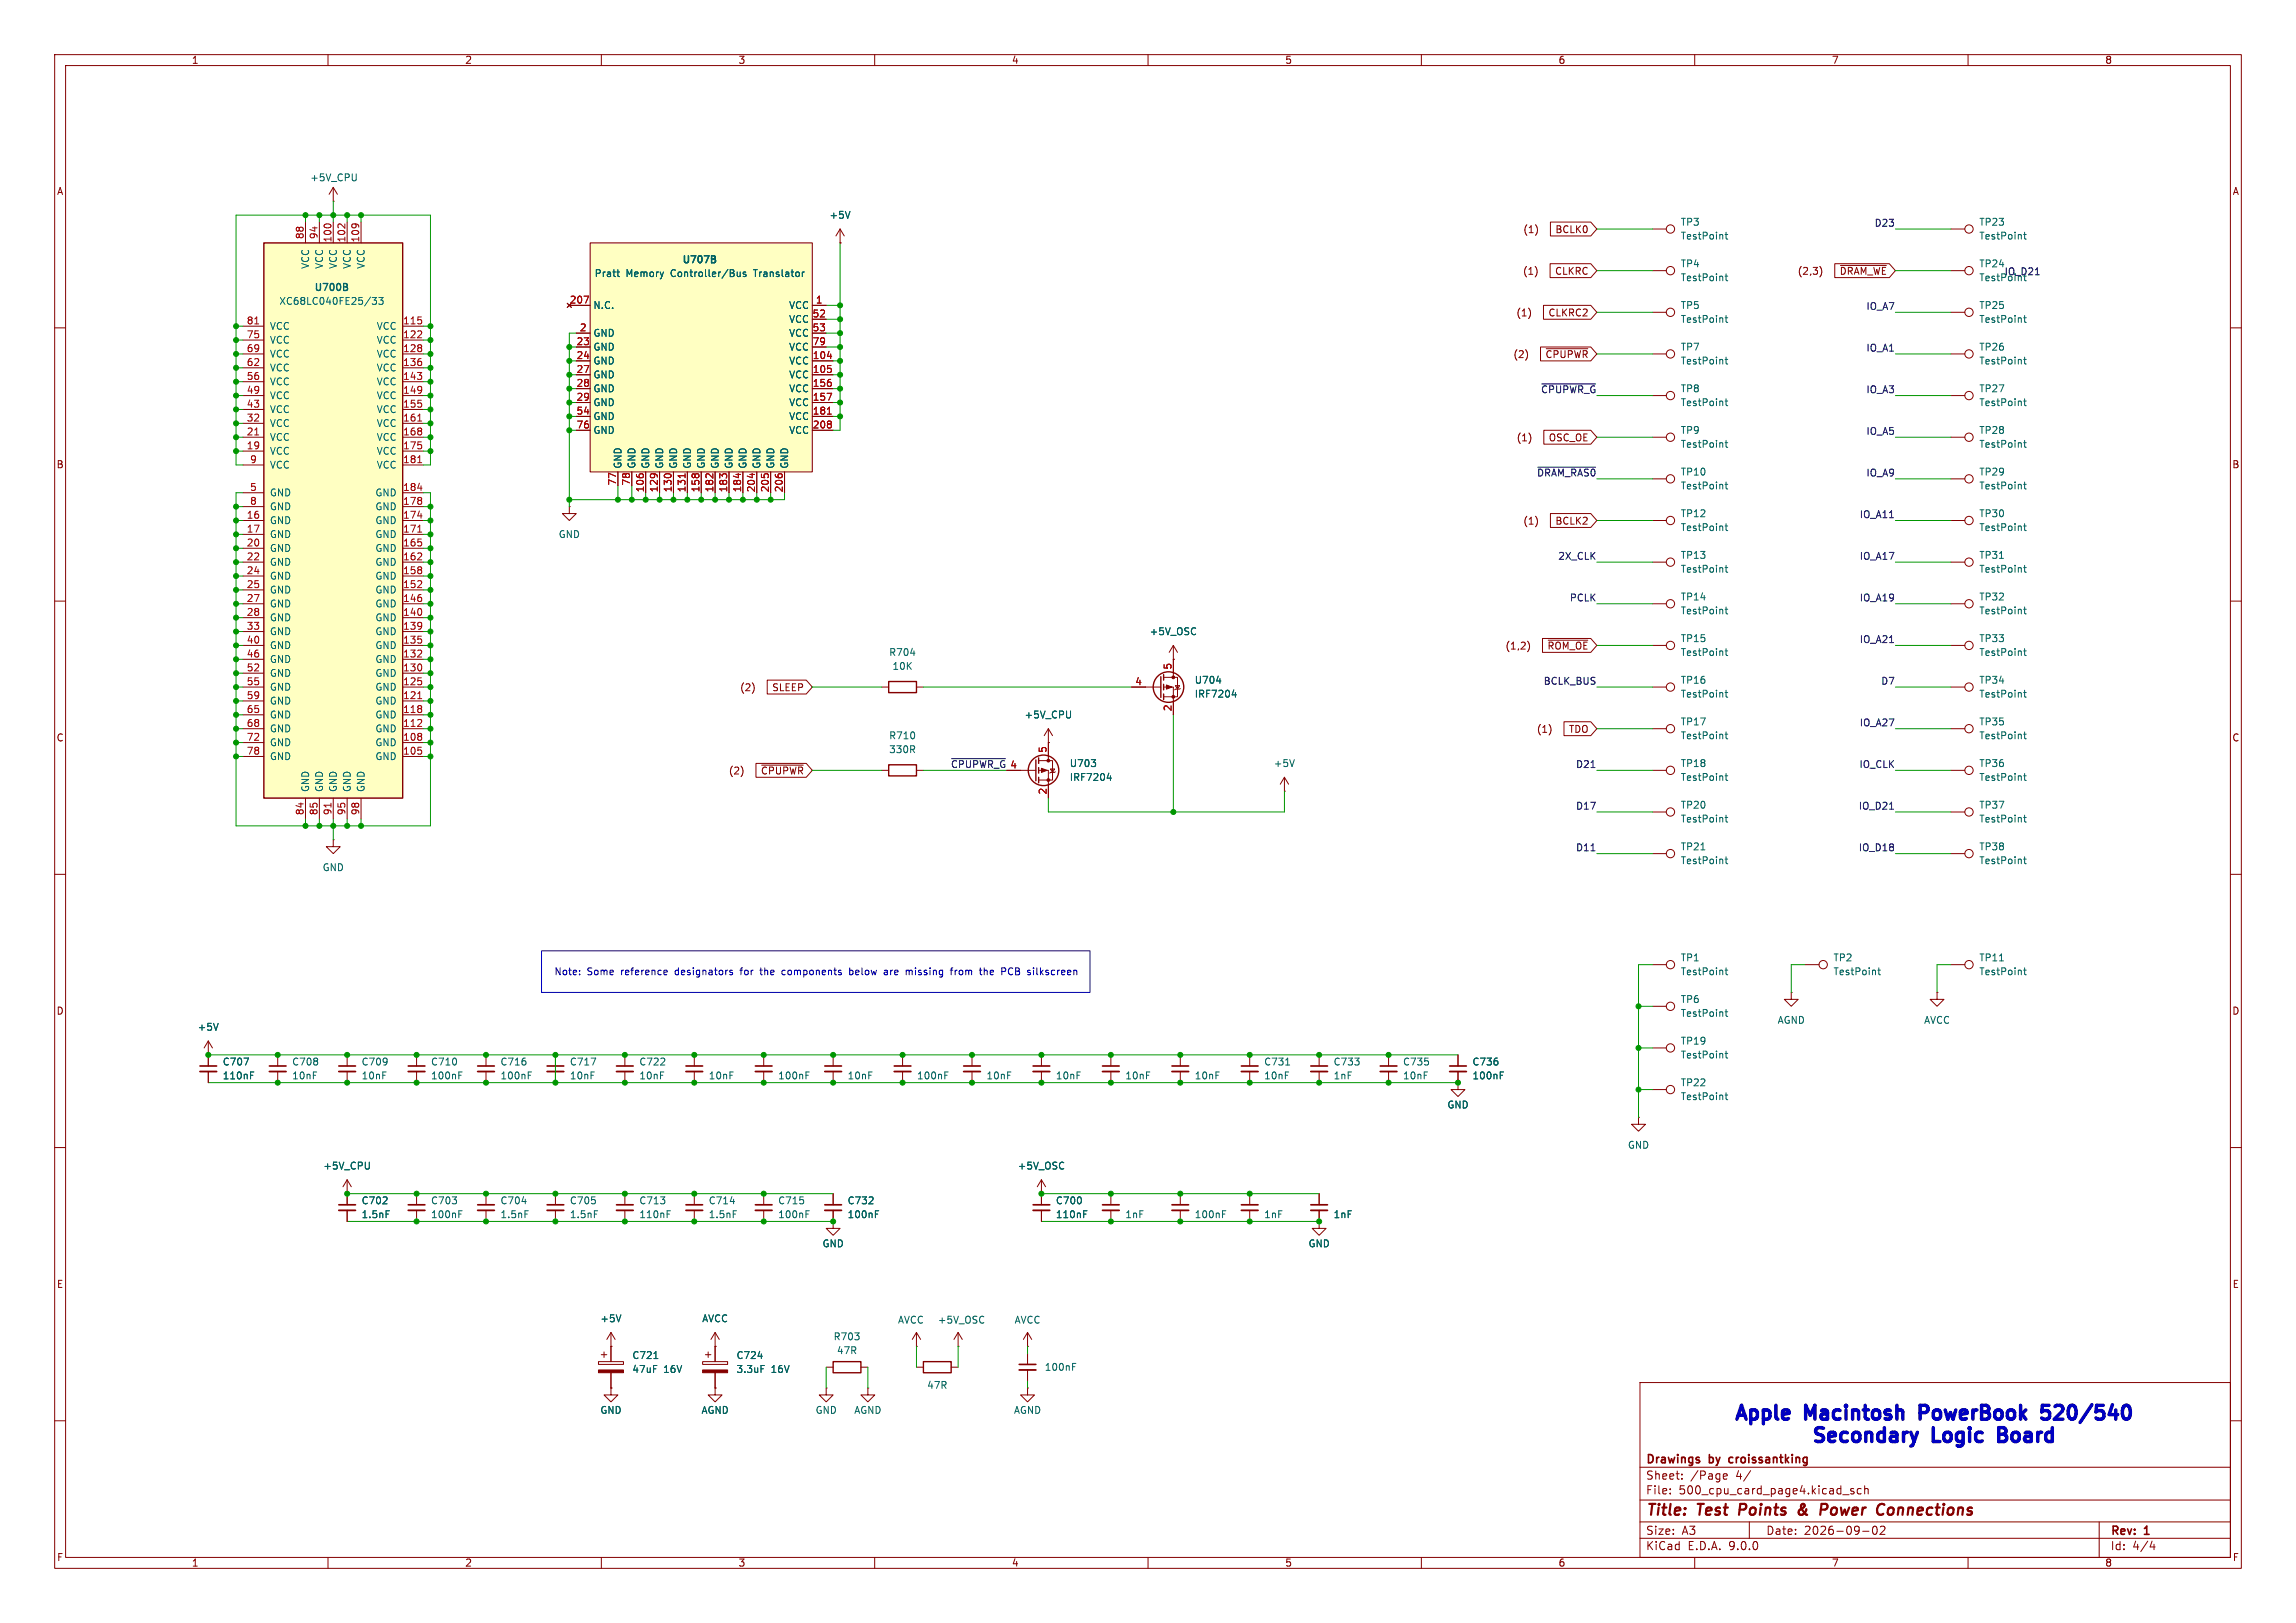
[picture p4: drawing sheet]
<svg xmlns="http://www.w3.org/2000/svg" width="420mm" height="297mm" viewBox="0 0 420 297" stroke-linecap="round" stroke-linejoin="round" font-family="sans-serif">
<defs><g id="words">
<g font-size="3.5" fill="#0000c2">
<text x="316.8" y="260.8">Apple</text>
<text x="330.4" y="260.8">Macintosh</text>
<text x="352.7" y="260.8">PowerBook</text>
<text x="376.5" y="260.8">520/540</text>
<text x="330.9" y="264.9">Secondary</text>
<text x="353.7" y="264.9">Logic</text>
<text x="367.1" y="264.9">Board</text>
</g>
<g font-size="2.8" fill="#840000">
<text x="301" y="277.9">Title:</text>
<text x="310.6" y="277.9">Test</text>
<text x="319" y="277.9">Points</text>
<text x="330.6" y="277.9">&amp;</text>
<text x="335.4" y="277.9">Power</text>
<text x="346.6" y="277.9">Connections</text>
</g>
<g font-size="2.1" fill="#840000">
<text x="301" y="268.2">Drawings</text>
<text x="312.7" y="268.2">by</text>
<text x="317" y="268.2">croissantking</text>
<text x="301" y="273.7">File:</text>
<text x="301" y="271">Sheet:</text>
<text x="307.1" y="273.7">500_cpu_card_page4.kicad_sch</text>
<text x="309.2" y="271">/Page</text>
<text x="317.6" y="271">4/</text>
<text x="301" y="281.1">Size:</text>
<text x="307.6" y="281.1">A3</text>
<text x="323" y="281.1">Date:</text>
<text x="330" y="281.1">2026-09-02</text>
<text x="386" y="281.3">Rev:</text>
<text x="392.4" y="281.3">1</text>
<text x="301" y="283.9">KiCad</text>
<text x="308.7" y="283.9">E.D.A.</text>
<text x="316.3" y="283.9">9.0.0</text>
<text x="386" y="283.9">Id:</text>
<text x="390.1" y="283.9">4/4</text>
</g>
<g font-size="1.8" fill="#840000">
<text x="35" y="11.9">1</text>
<text x="85" y="11.9">2</text>
<text x="135" y="11.9">3</text>
<text x="185" y="11.9">4</text>
<text x="235" y="11.9">5</text>
<text x="285" y="11.9">6</text>
<text x="335" y="11.9">7</text>
<text x="385" y="11.9">8</text>
<text x="10.3" y="35.9">A</text>
<text x="408.3" y="35.9">A</text>
<text x="278.5" y="42.9">(1)</text>
<text x="284.4" y="42.9">BCLK0</text>
<text x="278.5" y="50.5">(1)</text>
<text x="284.4" y="50.5">CLKRC</text>
<text x="328.7" y="50.5">(2,3)</text>
<text x="336.4" y="50.5">~{DRAM_WE}</text>
<text x="277.3" y="58.1">(1)</text>
<text x="283.2" y="58.1">CLKRC2</text>
<text x="276.7" y="65.7">(2)</text>
<text x="282.6" y="65.7">~{CPUPWR}</text>
<text x="277.3" y="81">(1)</text>
<text x="283.2" y="81">OSC_OE</text>
<text x="10.3" y="85.9">B</text>
<text x="408.2" y="85.9">B</text>
<text x="278.5" y="96.2">(1)</text>
<text x="284.4" y="96.2">BCLK2</text>
<text x="275.3" y="119.1">(1,2)</text>
<text x="283" y="119.1">~{ROM_OE}</text>
<text x="135.3" y="126.7">(2)</text>
<text x="141.2" y="126.7">SLEEP</text>
<text x="10.3" y="135.9">C</text>
<text x="281" y="134.3">(1)</text>
<text x="286.9" y="134.3">TDO</text>
<text x="408.2" y="135.9">C</text>
<text x="133.2" y="141.9">(2)</text>
<text x="139.1" y="141.9">~{CPUPWR}</text>
<text x="173.8" y="140.6">~{CPUPWR_G}</text>
<text x="10.3" y="185.9">D</text>
<text x="408.2" y="185.9">D</text>
<text x="10.3" y="235.9">E</text>
<text x="408.3" y="235.9">E</text>
<text x="10.3" y="285.9">F</text>
<text x="35" y="286.9">1</text>
<text x="85" y="286.9">2</text>
<text x="135" y="286.9">3</text>
<text x="185" y="286.9">4</text>
<text x="235" y="286.9">5</text>
<text x="285" y="286.9">6</text>
<text x="335" y="286.9">7</text>
<text x="385" y="286.9">8</text>
<text x="408.3" y="285.9">F</text>
</g>
<g font-size="1.8" fill="#006464">
<text x="56.7" y="33.4">+5V_CPU</text>
<text x="151.6" y="40.2">+5V</text>
<text x="307.3" y="41.5">TP3</text>
<text x="362" y="41.5">TP23</text>
<text x="307.3" y="44">TestPoint</text>
<text x="362" y="44">TestPoint</text>
<text x="56.7" y="49.3" transform="rotate(-90 56.7 49.3)">VCC</text>
<text x="57.3" y="53.6">U700B</text>
<text x="59.3" y="49.3" transform="rotate(-90 59.3 49.3)">VCC</text>
<text x="61.8" y="49.3" transform="rotate(-90 61.8 49.3)">VCC</text>
<text x="64.4" y="49.3" transform="rotate(-90 64.4 49.3)">VCC</text>
<text x="66.9" y="49.3" transform="rotate(-90 66.9 49.3)">VCC</text>
<text x="108.7" y="50.9">Pratt</text>
<text x="114.5" y="50.9">Memory</text>
<text x="122.8" y="50.9">Controller/Bus</text>
<text x="124.6" y="48.5">U707B</text>
<text x="138.2" y="50.9">Translator</text>
<text x="307.3" y="49.1">TP4</text>
<text x="307.3" y="51.7">TestPoint</text>
<text x="362" y="51.7">TestPoint</text>
<text x="362" y="49.1">TP24</text>
<text x="51" y="56">XC68LC040FE25/33</text>
<text x="108.4" y="56.7">N.C.</text>
<text x="144.3" y="56.7">VCC</text>
<text x="144.3" y="59.3">VCC</text>
<text x="307.3" y="56.7">TP5</text>
<text x="307.3" y="59.3">TestPoint</text>
<text x="362" y="59.3">TestPoint</text>
<text x="362" y="56.7">TP25</text>
<text x="49.3" y="60.6">VCC</text>
<text x="49.3" y="63.1">VCC</text>
<text x="49.3" y="65.6">VCC</text>
<text x="68.8" y="60.6">VCC</text>
<text x="68.8" y="65.6">VCC</text>
<text x="68.8" y="63.1">VCC</text>
<text x="108.5" y="61.8">GND</text>
<text x="108.5" y="64.4">GND</text>
<text x="144.3" y="61.8">VCC</text>
<text x="144.3" y="64.4">VCC</text>
<text x="307.3" y="64.4">TP7</text>
<text x="362" y="64.4">TP26</text>
<text x="49.3" y="68.2">VCC</text>
<text x="49.3" y="70.7">VCC</text>
<text x="68.8" y="68.2">VCC</text>
<text x="68.8" y="70.7">VCC</text>
<text x="108.5" y="66.9">GND</text>
<text x="108.5" y="69.4">GND</text>
<text x="108.5" y="72">GND</text>
<text x="144.3" y="66.9">VCC</text>
<text x="144.3" y="69.4">VCC</text>
<text x="144.3" y="72">VCC</text>
<text x="307.3" y="72">TP8</text>
<text x="307.3" y="66.9">TestPoint</text>
<text x="362" y="66.9">TestPoint</text>
<text x="362" y="72">TP27</text>
<text x="49.3" y="73.3">VCC</text>
<text x="49.3" y="75.8">VCC</text>
<text x="68.8" y="73.3">VCC</text>
<text x="68.8" y="75.8">VCC</text>
<text x="108.5" y="74.5">GND</text>
<text x="108.5" y="77.1">GND</text>
<text x="144.3" y="74.5">VCC</text>
<text x="144.3" y="77.1">VCC</text>
<text x="307.3" y="74.5">TestPoint</text>
<text x="362" y="74.5">TestPoint</text>
<text x="49.3" y="78.3">VCC</text>
<text x="49.3" y="80.9">VCC</text>
<text x="49.3" y="83.4">VCC</text>
<text x="68.8" y="78.3">VCC</text>
<text x="68.8" y="80.9">VCC</text>
<text x="68.8" y="83.4">VCC</text>
<text x="108.5" y="79.6">GND</text>
<text x="144.3" y="79.6">VCC</text>
<text x="307.3" y="79.6">TP9</text>
<text x="307.3" y="82.1">TestPoint</text>
<text x="362" y="82.1">TestPoint</text>
<text x="362" y="79.6">TP28</text>
<text x="49.3" y="86">VCC</text>
<text x="68.8" y="86">VCC</text>
<text x="113.9" y="85.9" transform="rotate(-90 113.9 85.9)">GND</text>
<text x="116.4" y="85.9" transform="rotate(-90 116.4 85.9)">GND</text>
<text x="119" y="85.9" transform="rotate(-90 119 85.9)">GND</text>
<text x="121.5" y="85.9" transform="rotate(-90 121.5 85.9)">GND</text>
<text x="124.1" y="85.9" transform="rotate(-90 124.1 85.9)">GND</text>
<text x="126.6" y="85.9" transform="rotate(-90 126.6 85.9)">GND</text>
<text x="129.1" y="85.9" transform="rotate(-90 129.1 85.9)">GND</text>
<text x="131.7" y="85.9" transform="rotate(-90 131.7 85.9)">GND</text>
<text x="134.2" y="85.9" transform="rotate(-90 134.2 85.9)">GND</text>
<text x="136.8" y="85.9" transform="rotate(-90 136.8 85.9)">GND</text>
<text x="139.3" y="85.9" transform="rotate(-90 139.3 85.9)">GND</text>
<text x="141.8" y="85.9" transform="rotate(-90 141.8 85.9)">GND</text>
<text x="144.4" y="85.9" transform="rotate(-90 144.4 85.9)">GND</text>
<text x="307.3" y="89.8">TestPoint</text>
<text x="307.3" y="87.2">TP10</text>
<text x="362" y="89.8">TestPoint</text>
<text x="362" y="87.2">TP29</text>
<text x="49.3" y="91">GND</text>
<text x="49.3" y="93.6">GND</text>
<text x="68.6" y="91">GND</text>
<text x="68.6" y="93.6">GND</text>
<text x="307.3" y="94.8">TP12</text>
<text x="362" y="94.8">TP30</text>
<text x="49.3" y="96.1">GND</text>
<text x="49.3" y="98.7">GND</text>
<text x="49.3" y="101.2">GND</text>
<text x="68.6" y="96.1">GND</text>
<text x="68.6" y="98.7">GND</text>
<text x="68.6" y="101.2">GND</text>
<text x="102.1" y="98.7">GND</text>
<text x="307.3" y="97.4">TestPoint</text>
<text x="362" y="97.4">TestPoint</text>
<text x="49.3" y="103.7">GND</text>
<text x="49.3" y="106.3">GND</text>
<text x="68.6" y="103.7">GND</text>
<text x="68.6" y="106.3">GND</text>
<text x="307.3" y="105">TestPoint</text>
<text x="307.3" y="102.5">TP13</text>
<text x="362" y="105">TestPoint</text>
<text x="362" y="102.5">TP31</text>
<text x="49.3" y="108.8">GND</text>
<text x="49.3" y="111.4">GND</text>
<text x="49.3" y="113.9">GND</text>
<text x="68.6" y="108.8">GND</text>
<text x="68.6" y="111.4">GND</text>
<text x="68.6" y="113.9">GND</text>
<text x="307.3" y="112.6">TestPoint</text>
<text x="307.3" y="110.1">TP14</text>
<text x="362" y="112.6">TestPoint</text>
<text x="362" y="110.1">TP32</text>
<text x="49.3" y="116.4">GND</text>
<text x="49.3" y="119">GND</text>
<text x="68.6" y="116.4">GND</text>
<text x="68.6" y="119">GND</text>
<text x="210.2" y="116.4">+5V_OSC</text>
<text x="307.3" y="117.7">TP15</text>
<text x="362" y="117.7">TP33</text>
<text x="49.3" y="124.1">GND</text>
<text x="49.3" y="121.5">GND</text>
<text x="68.6" y="121.5">GND</text>
<text x="68.6" y="124.1">GND</text>
<text x="162.5" y="120.2">R704</text>
<text x="163.2" y="122.8">10K</text>
<text x="218.4" y="125.3">U704</text>
<text x="307.3" y="120.2">TestPoint</text>
<text x="307.3" y="125.3">TP16</text>
<text x="362" y="120.2">TestPoint</text>
<text x="362" y="125.3">TP34</text>
<text x="49.3" y="126.6">GND</text>
<text x="49.3" y="129.1">GND</text>
<text x="49.3" y="131.7">GND</text>
<text x="68.6" y="126.6">GND</text>
<text x="68.6" y="129.1">GND</text>
<text x="68.6" y="131.7">GND</text>
<text x="187.3" y="131.7">+5V_CPU</text>
<text x="218.4" y="127.9">IRF7204</text>
<text x="307.3" y="127.9">TestPoint</text>
<text x="362" y="127.9">TestPoint</text>
<text x="49.3" y="134.2">GND</text>
<text x="49.3" y="136.8">GND</text>
<text x="68.6" y="134.2">GND</text>
<text x="68.6" y="136.8">GND</text>
<text x="162.5" y="135.5">R710</text>
<text x="307.3" y="135.5">TestPoint</text>
<text x="307.3" y="132.9">TP17</text>
<text x="362" y="135.5">TestPoint</text>
<text x="362" y="132.9">TP35</text>
<text x="49.3" y="139.3">GND</text>
<text x="68.6" y="139.3">GND</text>
<text x="162.5" y="138">330R</text>
<text x="195.6" y="140.6">U703</text>
<text x="195.6" y="143.1">IRF7204</text>
<text x="232.9" y="140.6">+5V</text>
<text x="307.3" y="143.1">TestPoint</text>
<text x="307.3" y="140.6">TP18</text>
<text x="362" y="143.1">TestPoint</text>
<text x="362" y="140.6">TP36</text>
<text x="56.7" y="145" transform="rotate(-90 56.7 145)">GND</text>
<text x="59.3" y="145" transform="rotate(-90 59.3 145)">GND</text>
<text x="61.8" y="145" transform="rotate(-90 61.8 145)">GND</text>
<text x="64.4" y="145" transform="rotate(-90 64.4 145)">GND</text>
<text x="66.9" y="145" transform="rotate(-90 66.9 145)">GND</text>
<text x="307.3" y="148.2">TP20</text>
<text x="362" y="148.2">TP37</text>
<text x="307.3" y="150.7">TestPoint</text>
<text x="307.3" y="155.8">TP21</text>
<text x="362" y="150.7">TestPoint</text>
<text x="362" y="155.8">TP38</text>
<text x="58.9" y="159.6">GND</text>
<text x="307.3" y="158.3">TestPoint</text>
<text x="362" y="158.3">TestPoint</text>
<text x="307.3" y="176.1">TP1</text>
<text x="307.3" y="178.7">TestPoint</text>
<text x="335.3" y="176.1">TP2</text>
<text x="335.3" y="178.7">TestPoint</text>
<text x="362" y="178.7">TestPoint</text>
<text x="362" y="176.1">TP11</text>
<text x="307.3" y="183.7">TP6</text>
<text x="36.1" y="188.8">+5V</text>
<text x="307.3" y="186.3">TestPoint</text>
<text x="307.3" y="191.4">TP19</text>
<text x="325.1" y="187.6">AGND</text>
<text x="351.9" y="187.6">AVCC</text>
<text x="40.6" y="195.2">C707</text>
<text x="40.6" y="197.7">110nF</text>
<text x="53.3" y="195.2">C708</text>
<text x="53.3" y="197.7">10nF</text>
<text x="66" y="195.2">C709</text>
<text x="66" y="197.7">10nF</text>
<text x="78.7" y="195.2">C710</text>
<text x="78.7" y="197.7">100nF</text>
<text x="91.4" y="195.2">C716</text>
<text x="91.4" y="197.7">100nF</text>
<text x="104.1" y="195.2">C717</text>
<text x="104.1" y="197.7">10nF</text>
<text x="116.8" y="195.2">C722</text>
<text x="116.8" y="197.7">10nF</text>
<text x="129.5" y="197.7">10nF</text>
<text x="142.2" y="197.7">100nF</text>
<text x="154.9" y="197.7">10nF</text>
<text x="167.6" y="197.7">100nF</text>
<text x="180.3" y="197.7">10nF</text>
<text x="193" y="197.7">10nF</text>
<text x="205.7" y="197.7">10nF</text>
<text x="218.4" y="197.7">10nF</text>
<text x="231.1" y="195.2">C731</text>
<text x="231.1" y="197.7">10nF</text>
<text x="243.8" y="195.2">C733</text>
<text x="243.8" y="197.7">1nF</text>
<text x="256.5" y="195.2">C735</text>
<text x="256.5" y="197.7">10nF</text>
<text x="269.2" y="195.2">C736</text>
<text x="269.2" y="197.7">100nF</text>
<text x="307.3" y="193.9">TestPoint</text>
<text x="264.7" y="203">GND</text>
<text x="307.3" y="201.5">TestPoint</text>
<text x="307.3" y="199">TP22</text>
<text x="59" y="214.2">+5V_CPU</text>
<text x="186.1" y="214.2">+5V_OSC</text>
<text x="297.7" y="210.4">GND</text>
<text x="66" y="220.6">C702</text>
<text x="78.7" y="220.6">C703</text>
<text x="91.4" y="220.6">C704</text>
<text x="104.1" y="220.6">C705</text>
<text x="116.8" y="220.6">C713</text>
<text x="129.5" y="220.6">C714</text>
<text x="142.2" y="220.6">C715</text>
<text x="154.9" y="220.6">C732</text>
<text x="193" y="220.6">C700</text>
<text x="66" y="223.1">1.5nF</text>
<text x="78.7" y="223.1">100nF</text>
<text x="91.4" y="223.1">1.5nF</text>
<text x="104.1" y="223.1">1.5nF</text>
<text x="116.8" y="223.1">110nF</text>
<text x="129.5" y="223.1">1.5nF</text>
<text x="142.2" y="223.1">100nF</text>
<text x="154.9" y="223.1">100nF</text>
<text x="193" y="223.1">110nF</text>
<text x="205.7" y="223.1">1nF</text>
<text x="218.4" y="223.1">100nF</text>
<text x="231.1" y="223.1">1nF</text>
<text x="243.8" y="223.1">1nF</text>
<text x="150.4" y="228.4">GND</text>
<text x="239.3" y="228.4">GND</text>
<text x="109.7" y="242.2">+5V</text>
<text x="128.3" y="242.2">AVCC</text>
<text x="152.4" y="245.5">R703</text>
<text x="164.2" y="242.4">AVCC</text>
<text x="171.5" y="242.4">+5V_OSC</text>
<text x="185.5" y="242.4">AVCC</text>
<text x="115.6" y="248.9">C721</text>
<text x="115.6" y="251.4">47uF</text>
<text x="121.4" y="251.4">16V</text>
<text x="134.6" y="248.9">C724</text>
<text x="134.6" y="251.4">3.3uF</text>
<text x="141.1" y="251.4">16V</text>
<text x="153" y="248">47R</text>
<text x="191" y="251.1">100nF</text>
<text x="169.5" y="254.4">47R</text>
<text x="109.7" y="258.9">GND</text>
<text x="128.2" y="258.9">AGND</text>
<text x="149.1" y="258.9">GND</text>
<text x="156.2" y="258.9">AGND</text>
<text x="185.4" y="258.9">AGND</text>
</g>
<g font-size="1.8" fill="#0f0f0f">
<text x="342.8" y="41.6">D23</text>
<text x="366.6" y="50.5">IO_D21</text>
<text x="341.3" y="56.8">IO_A7</text>
<text x="341.3" y="64.4">IO_A1</text>
<text x="281.8" y="72">~{CPUPWR_G}</text>
<text x="341.3" y="72">IO_A3</text>
<text x="341.3" y="79.7">IO_A5</text>
<text x="281.1" y="87.3">~{DRAM_RAS0}</text>
<text x="341.3" y="87.3">IO_A9</text>
<text x="340.1" y="94.9">IO_A11</text>
<text x="284.9" y="102.5">2X_CLK</text>
<text x="340.1" y="102.5">IO_A17</text>
<text x="287.1" y="110.1">PCLK</text>
<text x="340.1" y="110.1">IO_A19</text>
<text x="340.1" y="117.8">IO_A21</text>
<text x="282.3" y="125.4">BCLK_BUS</text>
<text x="344" y="125.4">D7</text>
<text x="340.1" y="133">IO_A27</text>
<text x="288.2" y="140.6">D21</text>
<text x="340" y="140.6">IO_CLK</text>
<text x="288.2" y="148.2">D17</text>
<text x="339.9" y="148.2">IO_D21</text>
<text x="288.2" y="155.9">D11</text>
<text x="339.9" y="155.9">IO_D18</text>
</g>
<g font-size="1.8" fill="#a90000">
<text x="55.6" y="43.9" transform="rotate(-90 55.6 43.9)">88</text>
<text x="58.2" y="43.9" transform="rotate(-90 58.2 43.9)">94</text>
<text x="60.7" y="44.5" transform="rotate(-90 60.7 44.5)">100</text>
<text x="63.2" y="44.5" transform="rotate(-90 63.2 44.5)">102</text>
<text x="65.8" y="44.5" transform="rotate(-90 65.8 44.5)">109</text>
<text x="45" y="59.4">81</text>
<text x="73.6" y="59.4">115</text>
<text x="104.1" y="55.6">207</text>
<text x="148.5" y="58.2">52</text>
<text x="149.2" y="55.6">1</text>
<text x="45" y="62">75</text>
<text x="45" y="64.5">69</text>
<text x="73.6" y="64.5">128</text>
<text x="73.6" y="62">122</text>
<text x="105.4" y="63.2">23</text>
<text x="105.4" y="65.8">24</text>
<text x="106" y="60.7">2</text>
<text x="148.5" y="60.7">53</text>
<text x="148.5" y="63.2">79</text>
<text x="148.6" y="65.8">104</text>
<text x="45" y="67.1">62</text>
<text x="45" y="69.6">56</text>
<text x="73.6" y="67.1">136</text>
<text x="73.6" y="69.6">143</text>
<text x="105.4" y="68.3">27</text>
<text x="105.4" y="70.9">28</text>
<text x="148.6" y="68.3">105</text>
<text x="148.6" y="70.9">156</text>
<text x="45" y="72.1">49</text>
<text x="45" y="74.7">43</text>
<text x="45" y="77.2">32</text>
<text x="73.6" y="72.1">149</text>
<text x="73.6" y="74.7">155</text>
<text x="73.6" y="77.2">161</text>
<text x="105.4" y="73.4">29</text>
<text x="105.4" y="75.9">54</text>
<text x="148.6" y="73.4">157</text>
<text x="148.6" y="75.9">181</text>
<text x="45" y="79.8">21</text>
<text x="45" y="82.3">19</text>
<text x="73.6" y="79.8">168</text>
<text x="73.6" y="82.3">175</text>
<text x="105.4" y="78.5">76</text>
<text x="148.6" y="78.5">208</text>
<text x="45.6" y="84.8">9</text>
<text x="45.6" y="89.9">5</text>
<text x="73.6" y="84.8">181</text>
<text x="73.6" y="89.9">184</text>
<text x="112.8" y="88.9" transform="rotate(-90 112.8 88.9)">77</text>
<text x="115.3" y="88.9" transform="rotate(-90 115.3 88.9)">78</text>
<text x="45" y="95">16</text>
<text x="45.6" y="92.5">8</text>
<text x="73.6" y="92.5">178</text>
<text x="73.6" y="95">174</text>
<text x="117.9" y="90.2" transform="rotate(-90 117.9 90.2)">106</text>
<text x="120.4" y="90.2" transform="rotate(-90 120.4 90.2)">129</text>
<text x="122.9" y="90.2" transform="rotate(-90 122.9 90.2)">130</text>
<text x="125.5" y="90.2" transform="rotate(-90 125.5 90.2)">131</text>
<text x="128" y="90.2" transform="rotate(-90 128 90.2)">158</text>
<text x="130.6" y="90.2" transform="rotate(-90 130.6 90.2)">182</text>
<text x="133.1" y="90.2" transform="rotate(-90 133.1 90.2)">183</text>
<text x="135.6" y="90.2" transform="rotate(-90 135.6 90.2)">184</text>
<text x="138.2" y="90.2" transform="rotate(-90 138.2 90.2)">204</text>
<text x="140.7" y="90.2" transform="rotate(-90 140.7 90.2)">205</text>
<text x="143.3" y="90.2" transform="rotate(-90 143.3 90.2)">206</text>
<text x="45" y="97.5">17</text>
<text x="45" y="100.1">20</text>
<text x="73.6" y="97.5">171</text>
<text x="73.6" y="100.1">165</text>
<text x="45" y="102.6">22</text>
<text x="45" y="105.2">24</text>
<text x="45" y="107.7">25</text>
<text x="73.6" y="102.6">162</text>
<text x="73.6" y="105.2">158</text>
<text x="73.6" y="107.7">152</text>
<text x="45" y="110.2">27</text>
<text x="45" y="112.8">28</text>
<text x="73.6" y="110.2">146</text>
<text x="73.6" y="112.8">140</text>
<text x="45" y="115.3">33</text>
<text x="45" y="117.9">40</text>
<text x="73.6" y="115.3">139</text>
<text x="73.6" y="117.9">135</text>
<text x="45" y="122.9">52</text>
<text x="45" y="125.5">55</text>
<text x="45" y="120.4">46</text>
<text x="73.6" y="120.4">132</text>
<text x="73.6" y="122.9">130</text>
<text x="73.6" y="125.5">125</text>
<text x="207.6" y="125.5">4</text>
<text x="214.4" y="122.6" transform="rotate(-90 214.4 122.6)">5</text>
<text x="45" y="128">59</text>
<text x="45" y="130.6">65</text>
<text x="73.6" y="128">121</text>
<text x="73.6" y="130.6">118</text>
<text x="214.4" y="130.2" transform="rotate(-90 214.4 130.2)">2</text>
<text x="45" y="133.1">68</text>
<text x="45" y="135.6">72</text>
<text x="73.6" y="133.1">112</text>
<text x="73.6" y="135.6">108</text>
<text x="191.5" y="137.9" transform="rotate(-90 191.5 137.9)">5</text>
<text x="45" y="138.2">78</text>
<text x="73.6" y="138.2">105</text>
<text x="184.7" y="140.7">4</text>
<text x="55.6" y="149.3" transform="rotate(-90 55.6 149.3)">84</text>
<text x="58.2" y="149.3" transform="rotate(-90 58.2 149.3)">85</text>
<text x="60.7" y="149.3" transform="rotate(-90 60.7 149.3)">91</text>
<text x="63.2" y="149.3" transform="rotate(-90 63.2 149.3)">95</text>
<text x="65.8" y="149.3" transform="rotate(-90 65.8 149.3)">98</text>
<text x="191.5" y="145.5" transform="rotate(-90 191.5 145.5)">2</text>
</g>
<g font-size="1.8" fill="#0000c2">
<text x="101.3" y="178.7">Note:</text>
<text x="107.4" y="178.7">Some</text>
<text x="113.7" y="178.7">reference</text>
<text x="123.8" y="178.7">designators</text>
<text x="135.9" y="178.7">for</text>
<text x="139.8" y="178.7">the</text>
<text x="143.9" y="178.7">components</text>
<text x="156.4" y="178.7">below</text>
<text x="163" y="178.7">are</text>
<text x="167.2" y="178.7">missing</text>
<text x="175.6" y="178.7">from</text>
<text x="181.1" y="178.7">the</text>
<text x="185.3" y="178.7">PCB</text>
<text x="190.3" y="178.7">silkscreen</text>
</g>
</g></defs>
<g fill="none" stroke="#840000" stroke-width=".18">
<path d="M10 10h400v277h-400zM12 12h396v273h-396zM60 10v2M110 10v2M160 10v2M210 10v2M260 10v2M310 10v2M360 10v2M302.3 49.5h2.5M302.3 57.2h2.5M302.3 41.9h2.5"/>
<path d="M356.9 49.5h2.5M356.9 57.2h2.5M356.9 41.9h2.5M10 60h2M302.3 72.4h2.5M302.3 64.8h2.5M408 60h2M104.1 92.7v1.3h1.3l-1.3 1.3-1.2-1.3h1.2M104.1 92.7h.1M302.3 80h2.5M302.3 95.3h2.5M302.3 87.6h2.5"/>
<path d="M10 110h2M302.3 102.9h2.5M302.3 110.5h2.5M302.3 118.1h2.5M356.9 118.1h2.5M408 110h2M302.3 125.7h2.5M302.3 133.4h2.5M356.9 125.7h2.5M356.9 133.4h2.5M10 160h2M61 153.7v1.2h1.2l-1.2 1.3-1.3-1.3h1.3"/>
<path d="M61 153.7h.1M234.9 144.8h.1M234.9 142.2l-.7 1.3M234.9 142.2l.8 1.3M234.9 142.2v2.6M302.3 141h2.5M302.3 148.6h2.5M302.3 156.2h2.5M356.9 141h2.5M356.9 148.6h2.5M356.9 156.2h2.5M408 160h2"/>
<path d="M302.3 176.5h2.5M330.2 176.5h2.5M356.9 176.5h2.5M38.1 193h.1M38.1 190.5v4.6M38.1 196.1v2M38.1 190.5l-.8 1.3M38.1 190.5l.8 1.3M50.8 193v2.1M50.8 196.1v2M63.5 193v2.1M63.5 196.1v2"/>
<path d="M76.2 193v2.1M76.2 196.1v2M88.9 193v2.1M88.9 196.1v2M101.6 193v2.1M101.6 196.1v2M114.3 193v2.1M114.3 196.1v2M127 193v2.1M127 196.1v2M152.4 193v2.1M152.4 196.1v2"/>
<path d="M165.1 193v2.1M165.1 196.1v2M177.8 193v2.1M177.8 196.1v2M215.9 193v2.1M215.9 196.1v2M228.6 193v2.1M228.6 196.1v2M241.3 193v2.1M241.3 196.1v2M254 193v2.1M254 196.1v2"/>
<path d="M266.7 198.1v1.3h1.3l-1.3 1.3-1.3-1.3h1.3M266.7 198.1h.1M266.7 193v2.1M266.7 196.1v2M302.3 184.2h2.5M302.3 191.8h2.5M302.3 199.4h2.5M327.7 181.6v1.3h1.2l-1.2 1.3-1.3-1.3h1.3M327.7 181.6h.1M354.3 181.6v1.3h1.3l-1.3 1.3-1.2-1.3h1.2M354.3 181.6h.1M10 210h2"/>
<path d="M63.5 218.4h.1M63.5 215.9v4.6M63.5 215.9l-.8 1.3M63.5 215.9l.8 1.3M76.2 218.4v2.1M88.9 218.4v2.1M101.6 218.4v2.1M114.3 218.4v2.1M127 218.4v2.1M139.7 218.4v2.1M152.4 218.4v2.1M190.5 218.4h.1"/>
<path d="M190.5 215.9l-.8 1.3M190.5 215.9l.8 1.3M190.5 215.9v4.6M215.9 218.4v2.1M228.6 218.4v2.1M241.3 218.4v2.1M299.7 204.5v1.2h1.3l-1.3 1.3-1.3-1.3h1.3M299.7 204.5h.1M408 210h2M63.5 221.5v2M76.2 221.5v2M88.9 221.5v2"/>
<path d="M101.6 221.5v2M114.3 221.5v2M127 221.5v2M139.7 221.5v2M152.4 223.5v1.3h1.3l-1.3 1.3-1.3-1.3h1.3M152.4 223.5h.1M152.4 221.5v2M190.5 221.5v2M215.9 221.5v2M228.6 221.5v2M241.3 223.5v1.3h1.3l-1.3 1.3-1.3-1.3h1.3M241.3 223.5h.1"/>
<path d="M241.3 221.5v2M300 253h108v32h-108zM10 260h2M300 278.5h108M300 274.5h108M300 268.5h108M305.5 273.2v.2M305.5 272.5v.1M307.7 270.5v.2M307.7 269.8v.1M315.3 270.6h.6M315.3 269.8l.4-.1 .2 .3-.7 .2"/>
<path d="M320 278.5v3M320.2 269.1l-1.3 1.9M337.1 273.5h1.1M339.1 272.5l-.4-.1-.2 .2 .1 .2 .5 .2v.3h-.6M340.4 272.5l-.4-.1-.3 .3v.4l.2 .2h.5M341.1 272.5l.2-.1 .4 .1v.9M341.1 271.9v1.5M342.7 279.4l.2-.1a.8 .8 0 0 1 .5 .7 .8 .8 0 0 1-.5 .8l-.2-.2-.2-.4zM343.9 279.4l.6-.1 .2 .1 .1 .3-.9 1.1h.9M384 278.5v6.5M408 260h2M60 285v2"/>
<path d="M110 285v2M160 285v2M210 285v2M260 285v2M300 281.5h108M310 285v2M340.7 280.2h1.2M360 285v2M393.7 282l-.4 1.1h.9M394 282.6v1"/>
<circle cx="305.6" cy="57.1" r=".76"/>
<circle cx="305.6" cy="49.5" r=".76"/>
<circle cx="305.6" cy="41.9" r=".76"/>
<circle cx="360.2" cy="49.5" r=".76"/>
<circle cx="360.2" cy="57.1" r=".76"/>
<circle cx="360.2" cy="41.9" r=".76"/>
<circle cx="305.6" cy="72.4" r=".76"/>
<circle cx="305.6" cy="64.8" r=".76"/>
<circle cx="305.6" cy="87.6" r=".76"/>
<circle cx="305.6" cy="95.2" r=".76"/>
<circle cx="305.6" cy="80" r=".76"/>
<circle cx="305.6" cy="110.5" r=".76"/>
<circle cx="305.6" cy="118.1" r=".76"/>
<circle cx="305.6" cy="102.9" r=".76"/>
<circle cx="360.2" cy="118.1" r=".76"/>
<circle cx="305.6" cy="133.3" r=".76"/>
<circle cx="305.6" cy="125.7" r=".76"/>
<circle cx="360.2" cy="133.3" r=".76"/>
<circle cx="360.2" cy="125.7" r=".76"/>
<circle cx="305.6" cy="148.6" r=".76"/>
<circle cx="305.6" cy="141" r=".76"/>
<circle cx="305.6" cy="156.2" r=".76"/>
<circle cx="360.2" cy="156.2" r=".76"/>
<circle cx="360.2" cy="148.6" r=".76"/>
<circle cx="360.2" cy="141" r=".76"/>
<circle cx="305.6" cy="176.5" r=".76"/>
<circle cx="333.5" cy="176.5" r=".76"/>
<circle cx="360.2" cy="176.5" r=".76"/>
<circle cx="305.6" cy="191.8" r=".76"/>
<circle cx="305.6" cy="199.4" r=".76"/>
<circle cx="305.6" cy="184.1" r=".76"/>
</g>
<path d="M318.3 275.2l-.2 2M330 275.8l-.7 .5a.52 .52 0 0 0-.2 .8 .52 .52 0 0 0 .8-.1M330 275.3l-.1-.1a.41 .41 0 0 0-.5 .5l.6 1.1M333.2 275.2l.9 .1a.58 .58 0 0 1-.3 1h-.7M346.1 275.9a.62 .62 0 0 0-.7 .4v.7a.52 .52 0 0 0 .7 .1" fill="none" stroke="#840000" stroke-width=".4"/>
<g fill="none" stroke="#840000" stroke-width=".3">
<path d="M36.6 195.1h3M49.3 195.1h3M62 195.1h3M74.7 195.1h3M87.4 195.1h3M100.1 195.1h3M112.8 195.1h3M125.5 195.1h3M150.9 195.1h3M163.6 195.1h3M176.3 195.1h3M214.4 195.1h3"/>
<path d="M227.1 195.1h3M239.8 195.1h3M252.5 195.1h3M265.2 195.1h3M62 220.5h3M74.7 220.5h3M87.4 220.5h3M100.1 220.5h3M112.8 220.5h3M125.5 220.5h3M138.2 220.5h3M150.9 220.5h3"/>
<path d="M189 220.5h3M214.4 220.5h3M227.1 220.5h3M239.8 220.5h3M316.3 266.8v.7"/>
</g>
<g fill="none" stroke="#006464" stroke-width=".18">
<path d="M315.6 50.5h.4M315.6 58.2h.4M315.6 42.9h.4M315.7 42.5v1.1l.3 .2M315.7 50.1v1.1l.3 .2M315.7 57.7v1.1l.3 .2M370.2 58.2h.4M370.2 42.9h.4M370.3 42.5v1.1l.3 .2M370.3 57.7v1.1l.3 .2M370.3 51.2l.3 .2M315.6 73.4h.4"/>
<path d="M315.6 65.8h.4M315.7 65.3v1.1l.3 .2M315.7 73v1.1l.3 .1M315.6 81h.4M315.6 96.3h.4M315.6 88.6h.4M315.7 80.6v1.1l.3 .2M315.7 88.2v1.1l.3 .2M315.7 95.8v1.1l.3 .2M315.6 103.9h.4M315.6 111.5h.4M315.6 119.1h.4"/>
<path d="M315.7 103.4v1.1l.3 .2M315.7 111.1v1.1l.3 .1M315.7 118.7v1.1l.3 .2M370.2 119.1h.4M370.3 118.7v1.1l.3 .2M236.8 139l-.5 1.3M315.6 126.7h.4M315.6 134.4h.4M315.7 126.3v1.1l.3 .2M315.7 133.9v1.1l.3 .2M370.2 126.7h.4M370.2 134.4h.4"/>
<path d="M370.3 126.3v1.1l.3 .2M370.3 133.9v1.1l.3 .2M311.1 155.5h.8M315.6 142h.4M315.6 149.6h.4M315.6 157.2h.4M315.7 141.5v1.1l.3 .2M315.7 149.2v1.1l.3 .1M315.7 156.8v1.1l.3 .2M370.2 142h.4M370.2 149.6h.4M370.2 157.2h.4"/>
<path d="M370.3 141.5v1.1l.3 .2M370.3 149.2v1.1l.3 .1M370.3 156.8v1.1l.3 .2M315.6 177.5h.4M315.7 177.1v1.1l.3 .2M343.5 177.5h.5M343.7 177.1v1.1l.3 .2M365.8 175.8h.7M370.2 177.5h.4M370.3 177.1v1.1l.3 .2M39.9 187.3l-.4 1.2M44.6 193.6h.9l-.6 1.3"/>
<path d="M45.8 196.8h.5M45.8 196.2h.6M83.9 196.8h.5M83.9 196.2h.6M96.6 196.8h.5M96.6 196.2h.6M108.1 193.6h.9l-.6 1.3M172.8 196.8h.5M172.8 196.2h.6M235.2 194.9h.7M274.4 196.8h.5M274.4 196.2h.6"/>
<path d="M315.6 185.2h.4M315.6 192.8h.4M315.7 184.7v1.1l.3 .2M315.7 192.3v1.1l.3 .2M315.7 200v1.1l.3 .1M67.6 212.7v1l-.2 .2M95.5 219.9h.8M133.6 219.9h.8M315.6 200.4h.4M70.6 221.6h.6M83.9 221.6h.6M83.9 222.2h.5"/>
<path d="M96 221.6h.6M108.7 221.6h.6M122 221.6h.6M122 222.2h.5M134.1 221.6h.6M147.4 221.6h.6M147.4 222.2h.5M160.1 221.6h.6M160.1 222.2h.5M198.2 221.6h.6M198.2 222.2h.5M223.6 221.6h.6"/>
<path d="M223.6 222.2h.5"/>
</g>
<g fill="none" stroke="#840000" stroke-width=".33">
<path d="M36.6 196.1h3M49.3 196.1h3M62 196.1h3M74.7 196.1h3M87.4 196.1h3M100.1 196.1h3M112.8 196.1h3M125.5 196.1h3M150.9 196.1h3M163.6 196.1h3M176.3 196.1h3M214.4 196.1h3"/>
<path d="M227.1 196.1h3M239.8 196.1h3M252.5 196.1h3M265.2 196.1h3M62 221.5h3M74.7 221.5h3M87.4 221.5h3M100.1 221.5h3M112.8 221.5h3M125.5 221.5h3M138.2 221.5h3M150.9 221.5h3"/>
<path d="M189 221.5h3M214.4 221.5h3M227.1 221.5h3M239.8 221.5h3"/>
</g>
<path d="M107.9 44.5h40.7v41.9h-40.7z" fill="#ffffc2"/>
<g fill="none" stroke="#840000" stroke-width=".18">
<path d="M104.1 55.9h3.8M107.9 44.5h40.7v41.9h-40.7zM148.6 55.9h2.5M148.6 58.4h2.5M105.4 61h2.5M105.4 63.5h2.5M105.4 66h2.5M105.4 68.6h2.5M105.4 71.1h2.5M105.4 73.7h2.5M105.4 76.2h2.5M105.4 78.7h2.5"/>
<path d="M148.6 61h2.5M148.6 63.5h2.5M148.6 66h3.8M148.6 68.6h3.8M148.6 71.1h3.8M148.6 73.7h3.8M148.6 76.2h3.8M148.6 78.7h3.8M113 86.4v2.5M115.6 86.4v2.5M118.1 86.4v3.8M120.6 86.4v3.8"/>
<path d="M123.2 86.4v3.8M125.7 86.4v3.8M128.3 86.4v3.8M130.8 86.4v3.8M133.3 86.4v3.8M135.9 86.4v3.8M138.4 86.4v3.8M141 86.4v3.8M143.5 86.4v3.8"/>
</g>
<path d="M106.8 54.2h.9l-.6 1.3M151.3 72h.8l-.5 1.2M151.3 65.2h.8M151.3 75.8h.8M125.3 86.7v.7M129.2 86.8h.5M130.4 86.7v.8M135 86.6v.8M137.6 86.6v.8" fill="none" stroke="#a90000" stroke-width=".18"/>
<path d="M130.6 46.8l.2 .2-.2 .4 .3 .2-.1 .4-.2 .1" fill="none" stroke="#006464" stroke-width=".25"/>
<path d="M112.8 49.8h.5M113 49.3v1.1l.3 .2M134.8 49.8l.1 .8h.3l.2-.1M135.4 49.8v.8M136.4 49.8h-.3l-.2 .2 .1 .1 .4 .2v.3h-.5M147.1 49.8l-.3 .2" fill="none" stroke="#006464" stroke-width=".18"/>
<path d="M48.3 44.5h25.4v101.6h-25.4z" fill="#ffffc2"/>
<g fill="none" stroke="#840000" stroke-width=".25">
<path d="M48.3 44.5h25.4v101.6h-25.4zM162.6 124.7h5v2h-5zM162.6 140h5v2h-5zM189.5 139.1v3.8M190 138.7v1M212.3 123.8v3.8M212.9 123.4v1.1M212.9 125.2v1M212.9 127v1M190 140.5v1M190 142.2v1.1M152.4 249.2h5.1v2h-5.1z"/>
<path d="M168.9 249.2h5.1v2h-5.1z"/>
<circle cx="213.7" cy="125.7" r="2.79"/>
<circle cx="190.9" cy="141" r="2.79"/>
</g>
<g fill="none" stroke="#840000" stroke-width=".18">
<path d="M61 36.8h.1M61 34.3v2.5M61 34.3l-.8 1.3M61 34.3l.7 1.3M44.4 59.7h3.9M55.9 40.6v3.9M58.4 40.6v3.9M61 40.6v3.9M63.5 40.6v3.9M66 40.6v3.9M73.7 59.7h3.8M104.1 55.9h3.8"/>
<path d="M148.6 55.9h2.5M148.6 58.4h2.5M153.7 44.5h.1M153.7 41.9l-.8 1.3M153.7 41.9l.7 1.3M153.7 41.9v2.6M279.9 56.9v.9M281.1 49.3v.8M281.2 41.7v.8M282.3 55.9h8.7l1.1 1.3-1.1 1.2h-8.7zM283.5 48.3h7.5l1.1 1.2-1.1 1.3h-7.5zM283.6 40.6h7.4l1.1 1.3-1.1 1.3h-7.4z"/>
<path d="M332.9 48.7a1.46 1.46 0 0 1 0 2M335.6 48.3h10l1.1 1.2-1.1 1.3h-10zM336.7 48.6h8.4M44.4 67.3h3.9M44.4 69.9h3.9M44.4 72.4h3.9M44.4 74.9h3.9M44.4 77.5h3.9M44.4 64.8h3.9M44.4 62.2h3.9M73.7 67.3h3.8M73.7 69.9h3.8"/>
<path d="M73.7 72.4h3.8M73.7 74.9h3.8M73.7 77.5h3.8M73.7 64.8h3.8M73.7 62.2h3.8M105.4 61h2.5M105.4 63.5h2.5M105.4 66h2.5M105.4 68.6h2.5M105.4 71.1h2.5M105.4 73.7h2.5M105.4 76.2h2.5"/>
<path d="M105.4 78.7h2.5M148.6 61h2.5M148.6 63.5h2.5M148.6 66h3.8M148.6 68.6h3.8M148.6 71.1h3.8M148.6 73.7h3.8M148.6 76.2h3.8M148.6 78.7h3.8M279.4 64.5v.9M280 79.8v.8M281.8 63.5h9.2l1.1 1.3-1.1 1.2h-9.2z"/>
<path d="M282.4 78.7h8.6l1.1 1.3-1.1 1.3h-8.6zM282.8 63.8h7.6M356.9 72.4h2.5M356.9 64.8h2.5M44.4 80h3.9M44.4 82.6h3.9M44.4 85.1h3.9M44.4 90.2h3.9M44.4 92.7h3.9M44.4 95.3h3.9M44.4 97.8h3.9M73.7 80h3.8"/>
<path d="M73.7 82.6h3.8M73.7 85.1h3.8M73.7 90.2h3.8M73.7 92.7h3.8M73.7 95.3h3.8M73.7 97.8h3.8M113 86.4v2.5M115.6 86.4v2.5M118.1 86.4v3.8M120.6 86.4v3.8M123.2 86.4v3.8M125.7 86.4v3.8"/>
<path d="M128.3 86.4v3.8M130.8 86.4v3.8M133.3 86.4v3.8M135.9 86.4v3.8M138.4 86.4v3.8M141 86.4v3.8M143.5 86.4v3.8M281.2 95v.9M283.6 94h7.4l1.1 1.3-1.1 1.2h-7.4zM356.9 80h2.5M356.9 95.3h2.5M356.9 87.6h2.5"/>
<path d="M44.4 100.3h3.9M44.4 102.9h3.9M44.4 105.4h3.9M44.4 108h3.9M44.4 110.5h3.9M44.4 113h3.9M44.4 115.6h3.9M44.4 118.1h3.9M73.7 100.3h3.8M73.7 102.9h3.8M73.7 105.4h3.8M73.7 108h3.8"/>
<path d="M73.7 110.5h3.8M73.7 113h3.8M73.7 115.6h3.8M73.7 118.1h3.8M214.6 118.1v5.9M214.6 118.1l-.7 1.3M214.6 118.1l.8 1.3M279.4 117.3a1.46 1.46 0 0 1 0 2M282.2 116.8h8.8l1.1 1.3-1.1 1.3h-8.8zM283.2 117.2h7.2M356.9 102.9h2.5M356.9 110.5h2.5"/>
<path d="M44.4 123.2h3.9M44.4 125.7h3.9M44.4 120.7h3.9M44.4 128.3h3.9M44.4 130.8h3.9M44.4 133.4h3.9M44.4 135.9h3.9M44.4 138.4h3.9M73.7 123.2h3.8M73.7 125.7h3.8M73.7 120.7h3.8M73.7 128.3h3.8"/>
<path d="M73.7 130.8h3.8M73.7 133.4h3.8M73.7 135.9h3.8M73.7 138.4h3.8M137.9 125.5v.8M138.3 139.7h9.2l1.1 1.3-1.1 1.2h-9.2zM140.3 124.5h7.2l1.1 1.2-1.1 1.3h-7.2zM161.3 125.7h1.3M167.6 125.7h1.3M190 139.2h2.5v3.5h-2.5M191.8 135.9h.1M191.8 133.4l-.8 1.2"/>
<path d="M191.8 133.4l.7 1.2M191.8 133.4v5.8M207 125.7h5.3M212.9 124h2.5v3.5h-2.5M212.9 125.7h1.7v5.1M214.6 120.7h.1M215 125.5h.8l-.4 .6zM215.9 126l-.1 .1h-.8l-.1 .1M283.7 133.1v.9M286.1 132.1h4.9l1.1 1.3-1.1 1.2h-4.9zM55.9 146.1v3.8M58.4 146.1v3.8"/>
<path d="M61 146.1v3.8M63.5 146.1v3.8M66 146.1v3.8M135.9 140.7v.9M139.3 140h7.6M161.3 141h1.3M167.6 141h1.3M186.7 141h2.8M190 141h1.8v5.1M192.2 140.7h.7l-.4 .7zM193 141.2l-.1 .2h-.7l-.2 .1M38.1 193h.1"/>
<path d="M38.1 193v2.1M38.1 196.1v2M139.7 193v2.1M139.7 196.1v2M190.5 193v2.1M190.5 196.1v2M203.2 193v2.1M203.2 196.1v2M266.7 198.1h.1M266.7 193v2.1M266.7 196.1v2M63.5 218.4h.1"/>
<path d="M63.5 218.4v2.1M152.4 218.4v2.1M190.5 218.4h.1M190.5 218.4v2.1M203.2 218.4v2.1M241.3 218.4v2.1M63.5 221.5v2M152.4 223.5h.1M152.4 221.5v2M190.5 221.5v2M203.2 221.5v2M241.3 223.5h.1"/>
<path d="M241.3 221.5v2M109.5 249.2h4.5v.5h-4.5zM110 247.9h1M110.5 247.4v1M111.8 246.4h.1M111.8 254v1.3h1.2l-1.2 1.2-1.3-1.2h1.3M111.8 254h.1M111.8 243.8l-.8 1.3M111.8 243.8l.7 1.3M111.8 243.8v5.4M111.8 251.2v2.8M128.5 249.2h4.6v.5h-4.6z"/>
<path d="M129 247.9h1M129.5 247.4v1M130.8 254v1.3h1.3l-1.3 1.2-1.3-1.2h1.3M130.8 254h.1M130.8 246.4h.1M130.8 243.8l-.8 1.3M130.8 243.8l.8 1.3M130.8 243.8v5.4M130.8 251.2v2.8M151.1 254v1.3h1.3l-1.3 1.2-1.2-1.2h1.2M151.1 254h.1M151.1 250.2h1.3"/>
<path d="M157.5 250.2h1.2M158.7 254v1.3h1.3l-1.3 1.2-1.2-1.2h1.2M158.7 254h.1M167.6 246.4h.1M167.6 250.2h1.3M167.6 243.8l-.7 1.3M167.6 243.8l.8 1.3M167.6 243.8v2.6M174 250.2h1.3M175.3 246.4h.1M175.3 243.8l-.8 1.3M175.3 243.8l.7 1.3"/>
<path d="M175.3 243.8v2.6M188 254v1.3h1.2l-1.2 1.2-1.3-1.2h1.3M188 254h.1M188 246.4h.1M188 243.8v2.6M188 247.6v2.1M188 250.7v2M188 243.8l-.8 1.3M188 243.8l.7 1.3"/>
<circle cx="360.2" cy="72.4" r=".76"/>
<circle cx="360.2" cy="64.8" r=".76"/>
<circle cx="360.2" cy="95.2" r=".76"/>
<circle cx="360.2" cy="87.6" r=".76"/>
<circle cx="360.2" cy="80" r=".76"/>
<circle cx="360.2" cy="110.5" r=".76"/>
<circle cx="360.2" cy="102.9" r=".76"/>
</g>
<g fill="none" stroke="#a90000" stroke-width=".18">
<path d="M46.6 59.3h.7M61.9 41h.5M63.1 41v.8M106.8 54.2h.9l-.6 1.3M46.6 79.6h.7M76.4 61.8h.7M76.4 77.1h.7M77.1 60.7v.4M151.3 72h.8l-.5 1.2M151.3 65.2h.8M151.3 75.8h.8M76.4 84.7h.7"/>
<path d="M76.4 89.3h.8M76.4 94.4h.8M76.4 97.4h.7M125.3 86.7v.7M129.2 86.8h.5M130.4 86.7v.8M135 86.6v.8M137.6 86.6v.8M76.4 102.5h.7M76.4 107.5h.7M77.1 101.3v.4M77.1 106.4v.4"/>
<path d="M77.1 119.1v.4M76.4 120.2h.7M76.4 132.9h.7M76.4 127.9h.7M77.1 131.8v.4M60.5 147v.7"/>
</g>
<path d="M63.3 51.9l.2 .2-.2 .4 .3 .2-.1 .3-.2 .2M130.6 46.8l.2 .2-.2 .4 .3 .2-.1 .4-.2 .1" fill="none" stroke="#006464" stroke-width=".25"/>
<g fill="none" stroke="#006464" stroke-width=".18">
<path d="M65.2 31.8v1l-.2 .2M155.5 38.7l-.4 1.2M68.1 54.4h.8l-.5 .5 .4 .1v.6l-.2 .1-.5-.1M69.3 54.4h.8l-.4 .5 .3 .1v.6l-.2 .1-.5-.1M112.8 49.8h.5M113 49.3v1.1l.3 .2M134.8 49.8l.1 .8h.3l.2-.1M135.4 49.8v.8M136.4 49.8h-.3l-.2 .2 .1 .1 .4 .2v.3h-.5M147.1 49.8l-.3 .2M370.2 73.4h.4M370.2 65.8h.4"/>
<path d="M370.3 65.3v1.1l.3 .2M370.3 73v1.1l.3 .1M370.2 96.3h.4M370.2 88.6h.4M370.2 81h.4M370.3 80.6v1.1l.3 .2M370.3 88.2v1.1l.3 .2M370.3 95.8v1.1l.3 .2M166.6 119.5h.8M365.8 102.2h.7M370.2 103.9h.4M370.2 111.5h.4"/>
<path d="M370.3 103.4v1.1l.3 .2M370.3 111.1v1.1l.3 .1M195.8 130.1v1l-.1 .2M199.6 139h.8l-.4 .5M200.3 139.6v.6M222.5 124.6h.8M225.4 127.2h.8M226 126.7v.9M202.5 142.4h.8M203.1 142v.8M39.9 187.3l-.4 1.2M44.6 193.6h.9l-.6 1.3"/>
<path d="M45.8 196.8h.5M45.8 196.2h.6M147.4 196.8h.5M147.4 196.2h.6M274.4 196.8h.5M274.4 196.2h.6M67.6 212.7v1l-.2 .2M70.6 221.6h.6M160.1 222.2h.5M160.1 221.6h.6M198.2 222.2h.5M198.2 221.6h.6"/>
<path d="M113.6 240.6l-.4 1.3M119.6 248.6h.7M138.7 248.2h.7M139.2 249.9h.6M196.2 250.1h.4M196.2 249.5h.6"/>
</g>
<path d="M138.2 195.1h3M189 195.1h3M201.7 195.1h3M201.7 220.5h3M186.4 249.7h3.1" fill="none" stroke="#840000" stroke-width=".3"/>
<path d="M138.2 196.1h3M189 196.1h3M201.7 196.1h3M201.7 221.5h3M186.4 250.7h3.1" fill="none" stroke="#840000" stroke-width=".33"/>
<g fill="#840000" stroke="#840000" stroke-width=".18">
<path d="M109.5 250.7h4.5v.5h-4.5z"/>
<path d="M128.5 250.7h4.6v.5h-4.6z"/>
<path d="M190.5 140.6l1 .4-1 .4z"/>
<path d="M213.4 125.3l1 .4-1 .4z"/>
<circle cx="191.8" cy="139.2" r=".25"/>
<circle cx="191.8" cy="142.7" r=".25"/>
<circle cx="214.6" cy="124" r=".25"/>
<circle cx="214.6" cy="127.5" r=".25"/>
</g>
<path d="M372.3 50.3h.7M282 70.3h9.9M281.3 85.5h10.6M345.6 94.7h.8M345.6 117.6h.8M174.1 138.8h9.8M291 155.7h.8M291 140.5h.8M345.6 148.1h.8" fill="none" stroke="#0f0f0f" stroke-width=".18"/>
<g fill="none" stroke="#009600" stroke-width=".18">
<path d="M55.9 39.4v1.2M58.4 39.4v1.2M61 36.8v3.8M63.5 39.4v1.2M66 39.4v1.2M43.2 59.7h1.2M77.5 59.7h1.2M151.1 58.4h2.6M151.1 55.9h2.6M153.7 44.5v34.2h-1.3M292.1 41.9h10.2M292.1 57.2h10.2"/>
<path d="M292.1 49.5h10.2M346.7 41.9h10.2M346.7 57.2h10.2M346.7 49.5h10.2M43.2 74.9h1.2M43.2 72.4h1.2M43.2 77.5h1.2M43.2 69.9h1.2M43.2 67.3h1.2M43.2 62.2h1.2M43.2 64.8h1.2M77.5 74.9h1.2"/>
<path d="M77.5 72.4h1.2M77.5 77.5h1.2M77.5 69.9h1.2M77.5 67.3h1.2M77.5 62.2h1.2M77.5 64.8h1.2M104.1 76.2h1.3M104.1 71.1h1.3M104.1 68.6h1.3M104.1 78.7h1.3M104.1 73.7h1.3M104.1 63.5h1.3"/>
<path d="M104.1 66h1.3M105.4 61h-1.3v31.7M151.1 63.5h2.6M151.1 61h2.6M152.4 76.2h1.3M152.4 71.1h1.3M152.4 68.6h1.3M152.4 73.7h1.3M152.4 66h1.3M292.1 72.4h10.2M292.1 64.8h10.2M346.7 72.4h10.2"/>
<path d="M346.7 64.8h10.2M43.2 92.7h1.2M43.2 95.3h1.2M43.2 80h1.2M43.2 82.6h1.2M43.2 97.8h1.2M44.4 85.1h-1.2v-45.7h35.5v45.7h-1.2M44.4 90.2h-1.2v60.9h35.5v-60.9h-1.2M77.5 92.7h1.2M77.5 95.3h1.2M77.5 80h1.2M77.5 82.6h1.2"/>
<path d="M77.5 97.8h1.2M113 88.9v2.5M115.6 88.9v2.5M118.1 90.2v1.2M120.6 90.2v1.2M123.2 90.2v1.2M125.7 90.2v1.2M128.3 90.2v1.2M130.8 90.2v1.2M133.3 90.2v1.2M135.9 90.2v1.2M138.4 90.2v1.2"/>
<path d="M141 90.2v1.2M143.5 90.2v1.2h-39.4M292.1 95.3h10.2M292.1 80h10.2M292.1 87.6h10.2M346.7 95.3h10.2M346.7 80h10.2M346.7 87.6h10.2M43.2 108h1.2M43.2 110.5h1.2M43.2 100.3h1.2M43.2 102.9h1.2"/>
<path d="M43.2 105.4h1.2M43.2 113h1.2M43.2 118.1h1.2M43.2 115.6h1.2M77.5 108h1.2M77.5 110.5h1.2M77.5 100.3h1.2M77.5 102.9h1.2M77.5 105.4h1.2M77.5 113h1.2M77.5 118.1h1.2M77.5 115.6h1.2"/>
<path d="M292.1 110.5h10.2M292.1 102.9h10.2M292.1 118.1h10.2M346.7 110.5h10.2M346.7 102.9h10.2M346.7 118.1h10.2M43.2 135.9h1.2M43.2 138.4h1.2M43.2 133.4h1.2M43.2 128.3h1.2M43.2 130.8h1.2M43.2 123.2h1.2"/>
<path d="M43.2 125.7h1.2M43.2 120.7h1.2M77.5 135.9h1.2M77.5 138.4h1.2M77.5 133.4h1.2M77.5 128.3h1.2M77.5 130.8h1.2M77.5 123.2h1.2M77.5 125.7h1.2M77.5 120.7h1.2M148.6 125.7h12.7M168.9 125.7h38.1"/>
<path d="M214.6 130.8v17.8M292.1 133.4h10.2M292.1 125.7h10.2M346.7 133.4h10.2M346.7 125.7h10.2M55.9 149.9v1.2M58.4 149.9v1.2M61 149.9v3.8M63.5 149.9v1.2M66 149.9v1.2M148.6 141h12.7M168.9 141h15.2"/>
<path d="M234.9 144.8v3.8h-43.1v-2.5M292.1 141h10.2M292.1 148.6h10.2M292.1 156.2h10.2M346.7 141h10.2M346.7 148.6h10.2M346.7 156.2h10.2M302.3 176.5h-2.6v28M330.2 176.5h-2.5v5.1M356.9 176.5h-2.6v5.1M38.1 198.1h228.6M38.1 193h228.6"/>
<path d="M101.6 193v5.1M299.7 199.4h2.6M299.7 191.8h2.6M299.7 184.2h2.6M63.5 218.4h88.9M190.5 218.4h50.8M63.5 223.5h88.9M190.5 223.5h50.8M151.1 250.2v3.8M158.7 250.2v3.8M167.6 246.4v3.8M175.3 246.4v3.8"/>
<path d="M188 246.4v1.2M188 252.7v1.3"/>
</g>
<g fill="none" stroke="#0000c2" stroke-width=".18">
<path d="M99.1 174h100.3v7.6h-100.3zM106 178.3v.1M106 177.6v.1M121.6 177.5l.4 .1v.2l-.6 .2M122 178.3l-.4 .1M134 177.6l-.3-.1-.2 .2v.2l.5 .1v.3h-.5M139 177.5h.5M139.2 177.1v1.2M143.5 177.5l-.3 .1-.2 .2 .1 .5 .4 .1M155.4 177.6l.4-.1 .2 .2M155.4 177.1v1.3M156 178.3l-.2 .1-.4-.1"/>
<path d="M161.8 177.6h.5v.8M162.3 177.8l-.4 .1-.2 .2 .2 .3 .4-.1M166 177.5l.3 .2M166.3 177.7v.7M166.8 177.6l-.3-.1-.2 .2M173.8 177.5h.5M174.3 177.1l-.3 .2v1.1M174.7 177.5v.9M175.1 177.5l-.4 .3M180 177.7l.4-.2 .2 .2M180 177.1v1.3M184.9 177.1a.68 .68 0 0 0-.4 .6 .68 .68 0 0 0 .4 .7"/>
<path d="M189.7 177.1v1.2"/>
</g>
<path d="M351.2 258.5h1M352.2 257.2h-1v2.5M374.8 257.2h-1.2l-.1 1.2 .3-.3 .9 .2 .2 .3-.1 .9-.4 .2h-.6l-.3-.2M350.7 262.1l-.6 1.7M365.6 261.3v2.5h1M365.6 262.5h.9" fill="none" stroke="#0000c2" stroke-width=".63"/>
<g fill="#009600" stroke="#009600" stroke-width=".18">
<circle cx="139.7" cy="218.4" r=".46"/>
<circle cx="139.7" cy="223.5" r=".46"/>
<circle cx="114.3" cy="223.5" r=".46"/>
<circle cx="114.3" cy="218.4" r=".46"/>
<circle cx="127" cy="198.1" r=".46"/>
<circle cx="127" cy="193" r=".46"/>
<circle cx="139.7" cy="193" r=".46"/>
<circle cx="139.7" cy="198.1" r=".46"/>
<circle cx="152.4" cy="198.1" r=".46"/>
<circle cx="152.4" cy="193" r=".46"/>
<circle cx="114.3" cy="198.1" r=".46"/>
<circle cx="114.3" cy="193" r=".46"/>
<circle cx="127" cy="218.4" r=".46"/>
<circle cx="127" cy="223.5" r=".46"/>
<circle cx="152.4" cy="223.5" r=".46"/>
<circle cx="228.6" cy="198.1" r=".46"/>
<circle cx="228.6" cy="193" r=".46"/>
<circle cx="203.2" cy="198.1" r=".46"/>
<circle cx="203.2" cy="193" r=".46"/>
<circle cx="215.9" cy="198.1" r=".46"/>
<circle cx="215.9" cy="193" r=".46"/>
<circle cx="214.6" cy="148.6" r=".46"/>
<circle cx="177.8" cy="198.1" r=".46"/>
<circle cx="165.1" cy="198.1" r=".46"/>
<circle cx="190.5" cy="198.1" r=".46"/>
<circle cx="190.5" cy="193" r=".46"/>
<circle cx="177.8" cy="193" r=".46"/>
<circle cx="165.1" cy="193" r=".46"/>
<circle cx="76.2" cy="198.1" r=".46"/>
<circle cx="76.2" cy="193" r=".46"/>
<circle cx="88.9" cy="198.1" r=".46"/>
<circle cx="101.6" cy="198.1" r=".46"/>
<circle cx="101.6" cy="193" r=".46"/>
<circle cx="88.9" cy="193" r=".46"/>
<circle cx="63.5" cy="218.4" r=".46"/>
<circle cx="88.9" cy="223.5" r=".46"/>
<circle cx="76.2" cy="218.4" r=".46"/>
<circle cx="76.2" cy="223.5" r=".46"/>
<circle cx="88.9" cy="218.4" r=".46"/>
<circle cx="101.6" cy="223.5" r=".46"/>
<circle cx="101.6" cy="218.4" r=".46"/>
<circle cx="241.3" cy="193" r=".46"/>
<circle cx="241.3" cy="198.1" r=".46"/>
<circle cx="254" cy="198.1" r=".46"/>
<circle cx="254" cy="193" r=".46"/>
<circle cx="203.2" cy="223.5" r=".46"/>
<circle cx="203.2" cy="218.4" r=".46"/>
<circle cx="190.5" cy="218.4" r=".46"/>
<circle cx="228.6" cy="218.4" r=".46"/>
<circle cx="228.6" cy="223.5" r=".46"/>
<circle cx="241.3" cy="223.5" r=".46"/>
<circle cx="215.9" cy="223.5" r=".46"/>
<circle cx="215.9" cy="218.4" r=".46"/>
<circle cx="43.2" cy="110.5" r=".46"/>
<circle cx="43.2" cy="108" r=".46"/>
<circle cx="43.2" cy="125.7" r=".46"/>
<circle cx="43.2" cy="123.2" r=".46"/>
<circle cx="43.2" cy="118.1" r=".46"/>
<circle cx="43.2" cy="120.7" r=".46"/>
<circle cx="43.2" cy="115.6" r=".46"/>
<circle cx="43.2" cy="113" r=".46"/>
<circle cx="63.5" cy="39.4" r=".46"/>
<circle cx="58.4" cy="39.4" r=".46"/>
<circle cx="61" cy="39.4" r=".46"/>
<circle cx="66" cy="39.4" r=".46"/>
<circle cx="55.9" cy="39.4" r=".46"/>
<circle cx="43.2" cy="59.7" r=".46"/>
<circle cx="43.2" cy="62.2" r=".46"/>
<circle cx="66" cy="151.1" r=".46"/>
<circle cx="58.4" cy="151.1" r=".46"/>
<circle cx="55.9" cy="151.1" r=".46"/>
<circle cx="61" cy="151.1" r=".46"/>
<circle cx="63.5" cy="151.1" r=".46"/>
<circle cx="43.2" cy="67.3" r=".46"/>
<circle cx="43.2" cy="64.8" r=".46"/>
<circle cx="43.2" cy="95.3" r=".46"/>
<circle cx="43.2" cy="97.8" r=".46"/>
<circle cx="43.2" cy="105.4" r=".46"/>
<circle cx="43.2" cy="102.9" r=".46"/>
<circle cx="43.2" cy="100.3" r=".46"/>
<circle cx="43.2" cy="133.4" r=".46"/>
<circle cx="43.2" cy="130.8" r=".46"/>
<circle cx="43.2" cy="128.3" r=".46"/>
<circle cx="78.7" cy="128.3" r=".46"/>
<circle cx="78.7" cy="125.7" r=".46"/>
<circle cx="78.7" cy="135.9" r=".46"/>
<circle cx="78.7" cy="138.4" r=".46"/>
<circle cx="78.7" cy="133.4" r=".46"/>
<circle cx="78.7" cy="130.8" r=".46"/>
<circle cx="43.2" cy="74.9" r=".46"/>
<circle cx="43.2" cy="72.4" r=".46"/>
<circle cx="43.2" cy="92.7" r=".46"/>
<circle cx="43.2" cy="77.5" r=".46"/>
<circle cx="43.2" cy="80" r=".46"/>
<circle cx="43.2" cy="69.9" r=".46"/>
<circle cx="43.2" cy="82.6" r=".46"/>
<circle cx="43.2" cy="138.4" r=".46"/>
<circle cx="43.2" cy="135.9" r=".46"/>
<circle cx="50.8" cy="198.1" r=".46"/>
<circle cx="38.1" cy="193" r=".46"/>
<circle cx="50.8" cy="193" r=".46"/>
<circle cx="63.5" cy="198.1" r=".46"/>
<circle cx="63.5" cy="193" r=".46"/>
<circle cx="78.7" cy="110.5" r=".46"/>
<circle cx="78.7" cy="108" r=".46"/>
<circle cx="78.7" cy="123.2" r=".46"/>
<circle cx="78.7" cy="120.7" r=".46"/>
<circle cx="78.7" cy="100.3" r=".46"/>
<circle cx="78.7" cy="105.4" r=".46"/>
<circle cx="78.7" cy="102.9" r=".46"/>
<circle cx="78.7" cy="113" r=".46"/>
<circle cx="78.7" cy="115.6" r=".46"/>
<circle cx="78.7" cy="118.1" r=".46"/>
<circle cx="78.7" cy="82.6" r=".46"/>
<circle cx="78.7" cy="97.8" r=".46"/>
<circle cx="78.7" cy="95.3" r=".46"/>
<circle cx="78.7" cy="92.7" r=".46"/>
<circle cx="123.2" cy="91.4" r=".46"/>
<circle cx="125.7" cy="91.4" r=".46"/>
<circle cx="120.6" cy="91.4" r=".46"/>
<circle cx="104.1" cy="76.2" r=".46"/>
<circle cx="104.1" cy="78.7" r=".46"/>
<circle cx="104.1" cy="73.7" r=".46"/>
<circle cx="104.1" cy="71.1" r=".46"/>
<circle cx="115.6" cy="91.4" r=".46"/>
<circle cx="113" cy="91.4" r=".46"/>
<circle cx="118.1" cy="91.4" r=".46"/>
<circle cx="104.1" cy="91.4" r=".46"/>
<circle cx="153.7" cy="76.2" r=".46"/>
<circle cx="153.7" cy="73.7" r=".46"/>
<circle cx="153.7" cy="63.5" r=".46"/>
<circle cx="153.7" cy="71.1" r=".46"/>
<circle cx="135.9" cy="91.4" r=".46"/>
<circle cx="138.4" cy="91.4" r=".46"/>
<circle cx="130.8" cy="91.4" r=".46"/>
<circle cx="133.3" cy="91.4" r=".46"/>
<circle cx="128.3" cy="91.4" r=".46"/>
<circle cx="153.7" cy="66" r=".46"/>
<circle cx="153.7" cy="68.6" r=".46"/>
<circle cx="153.7" cy="61" r=".46"/>
<circle cx="153.7" cy="58.4" r=".46"/>
<circle cx="153.7" cy="55.9" r=".46"/>
<circle cx="141" cy="91.4" r=".46"/>
<circle cx="78.7" cy="59.7" r=".46"/>
<circle cx="78.7" cy="72.4" r=".46"/>
<circle cx="78.7" cy="69.9" r=".46"/>
<circle cx="78.7" cy="67.3" r=".46"/>
<circle cx="78.7" cy="64.8" r=".46"/>
<circle cx="78.7" cy="62.2" r=".46"/>
<circle cx="78.7" cy="77.5" r=".46"/>
<circle cx="78.7" cy="74.9" r=".46"/>
<circle cx="78.7" cy="80" r=".46"/>
<circle cx="104.1" cy="63.5" r=".46"/>
<circle cx="104.1" cy="66" r=".46"/>
<circle cx="104.1" cy="68.6" r=".46"/>
<circle cx="266.7" cy="198.1" r=".46"/>
<circle cx="299.7" cy="199.4" r=".46"/>
<circle cx="299.7" cy="191.8" r=".46"/>
<circle cx="299.7" cy="184.2" r=".46"/>
</g>
<use href="#words"/>
</svg>
